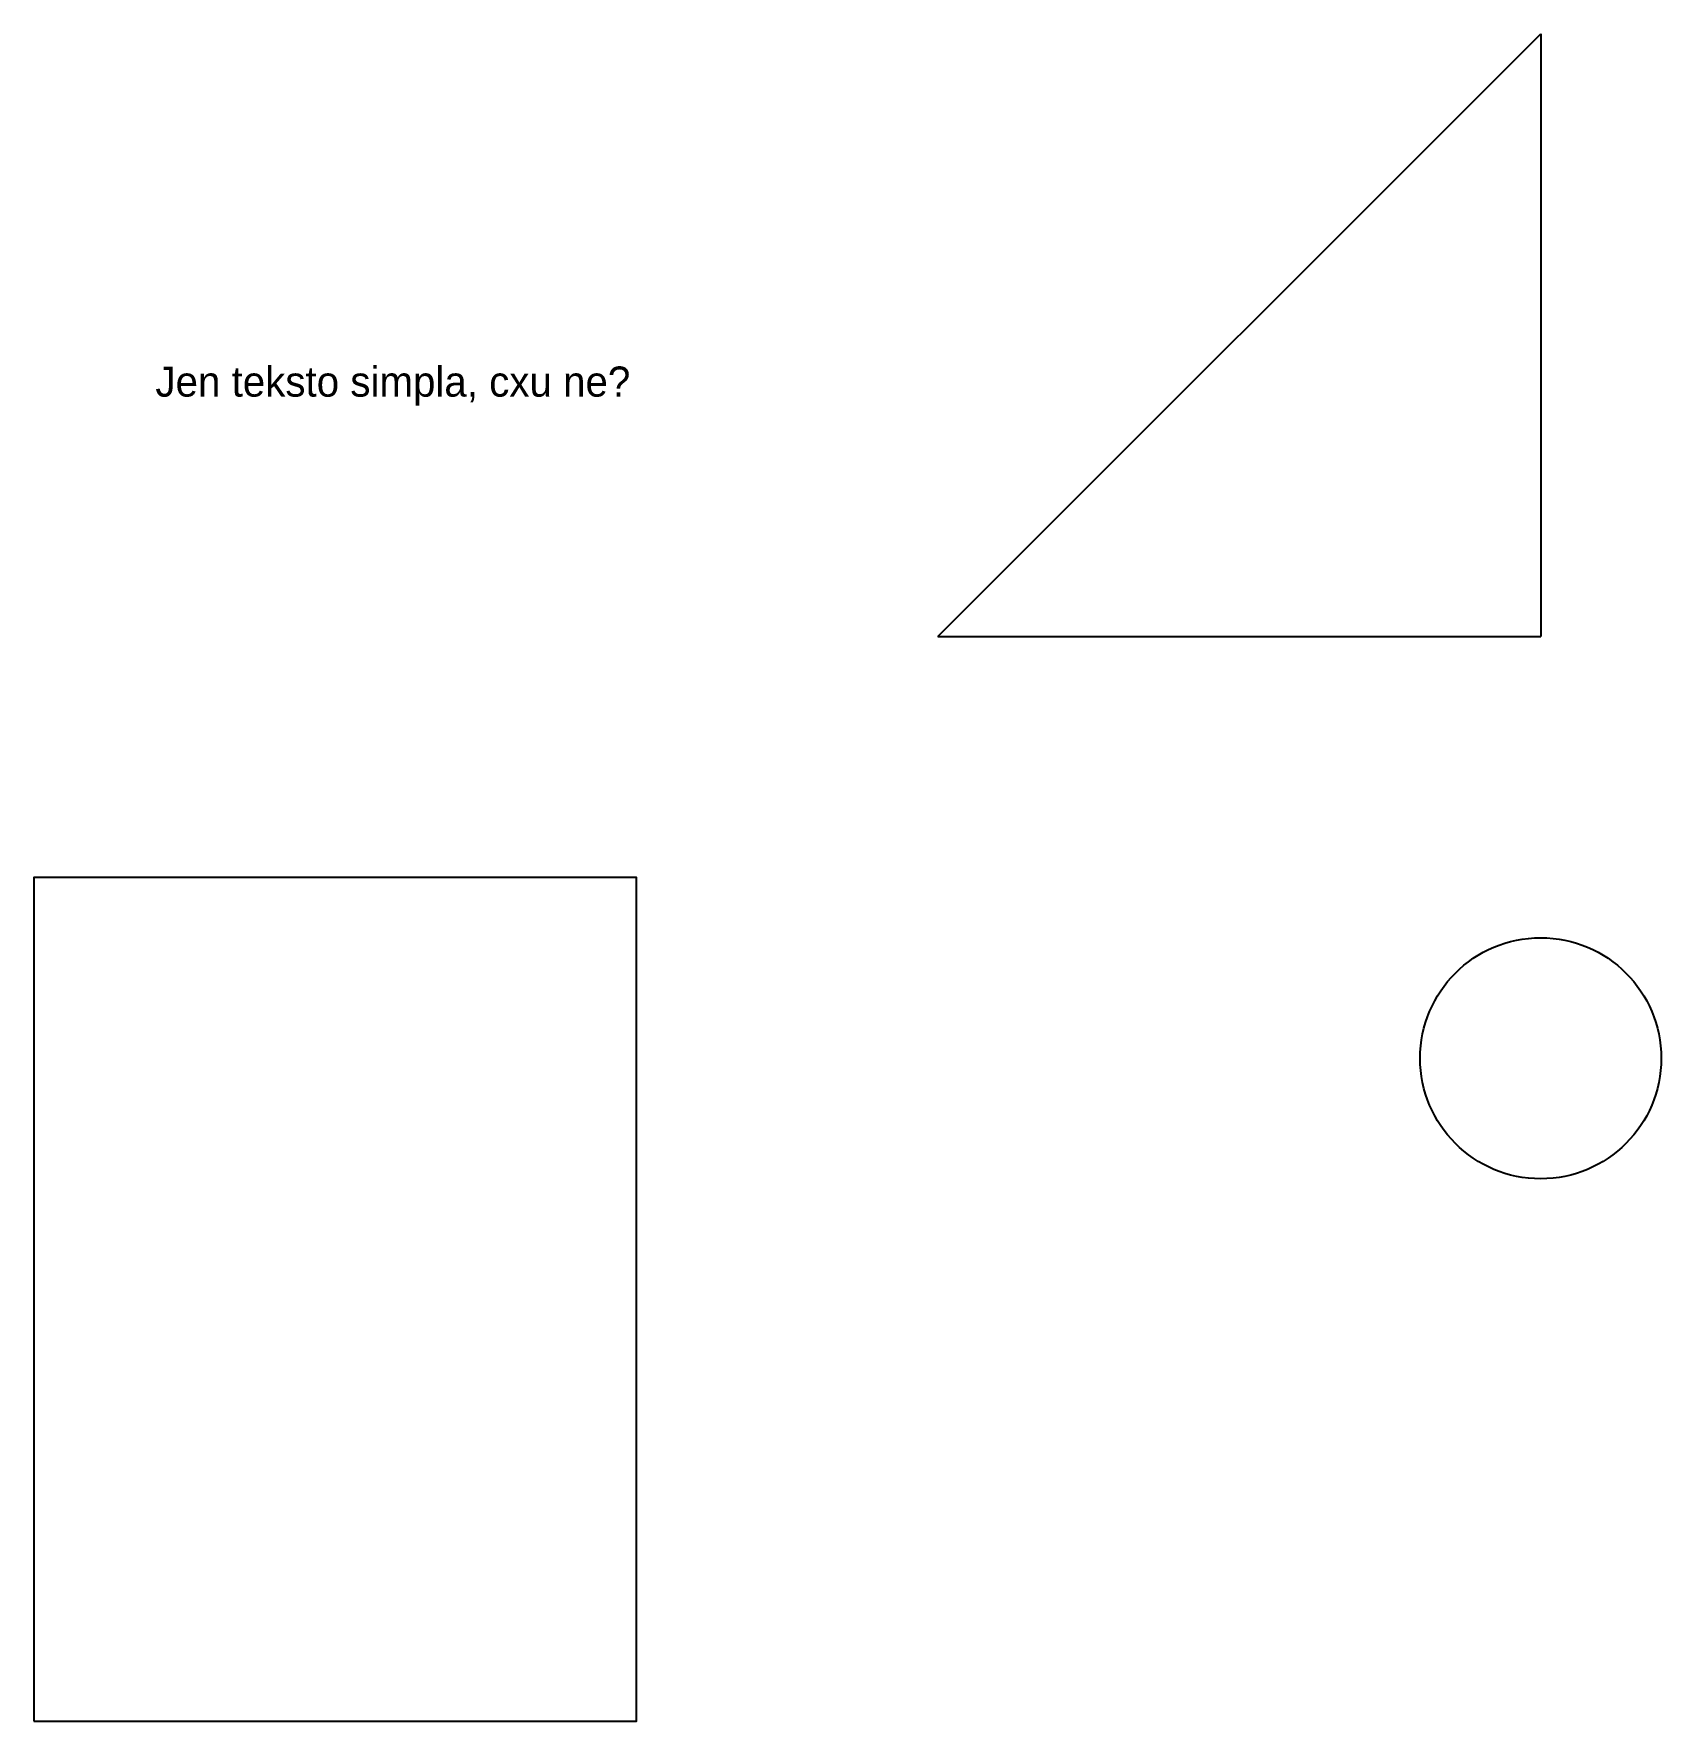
# Model space of a CAD drawing. Header units: millimetres. Extents: x -50 to 220, y -85 to 195.
import ezdxf
from ezdxf.enums import TextEntityAlignment as Align

# ---------------------------------------------------------------- set-up
doc = ezdxf.new("R2010")
doc.units = ezdxf.units.MM
doc.layers.add('Tavolo 1', color=2, linetype='Continuous')

msp = doc.modelspace()

# ---------------------------------------------------------------- linework, layer by layer
for p, q in [((99.68, 94.7), (199.68, 194.7)), ((199.68, 194.7), (199.68, 94.7))]:
    msp.add_line(p, q)
at = {"layer": 'Tavolo 1', "color": 3, "linetype": 'ByBlock', "ltscale": 1.2008}
msp.add_line((99.68, 94.7), (199.68, 94.7), dxfattribs=at)
at = {"layer": 'Tavolo 1'}
msp.add_lwpolyline([(-50.32, -85.3), (49.68, -85.3), (49.68, 54.7), (-50.32, 54.7)], close=True, dxfattribs=at)
msp.add_circle((199.68, 24.7), 20, dxfattribs=at)

# ---------------------------------------------------------------- texts
msp.add_text('Jen teksto simpla, cxu ne?', height=5, dxfattribs=at).set_placement((9.26, 136.36), align=Align.MIDDLE)

doc.saveas('drawing.dxf')
